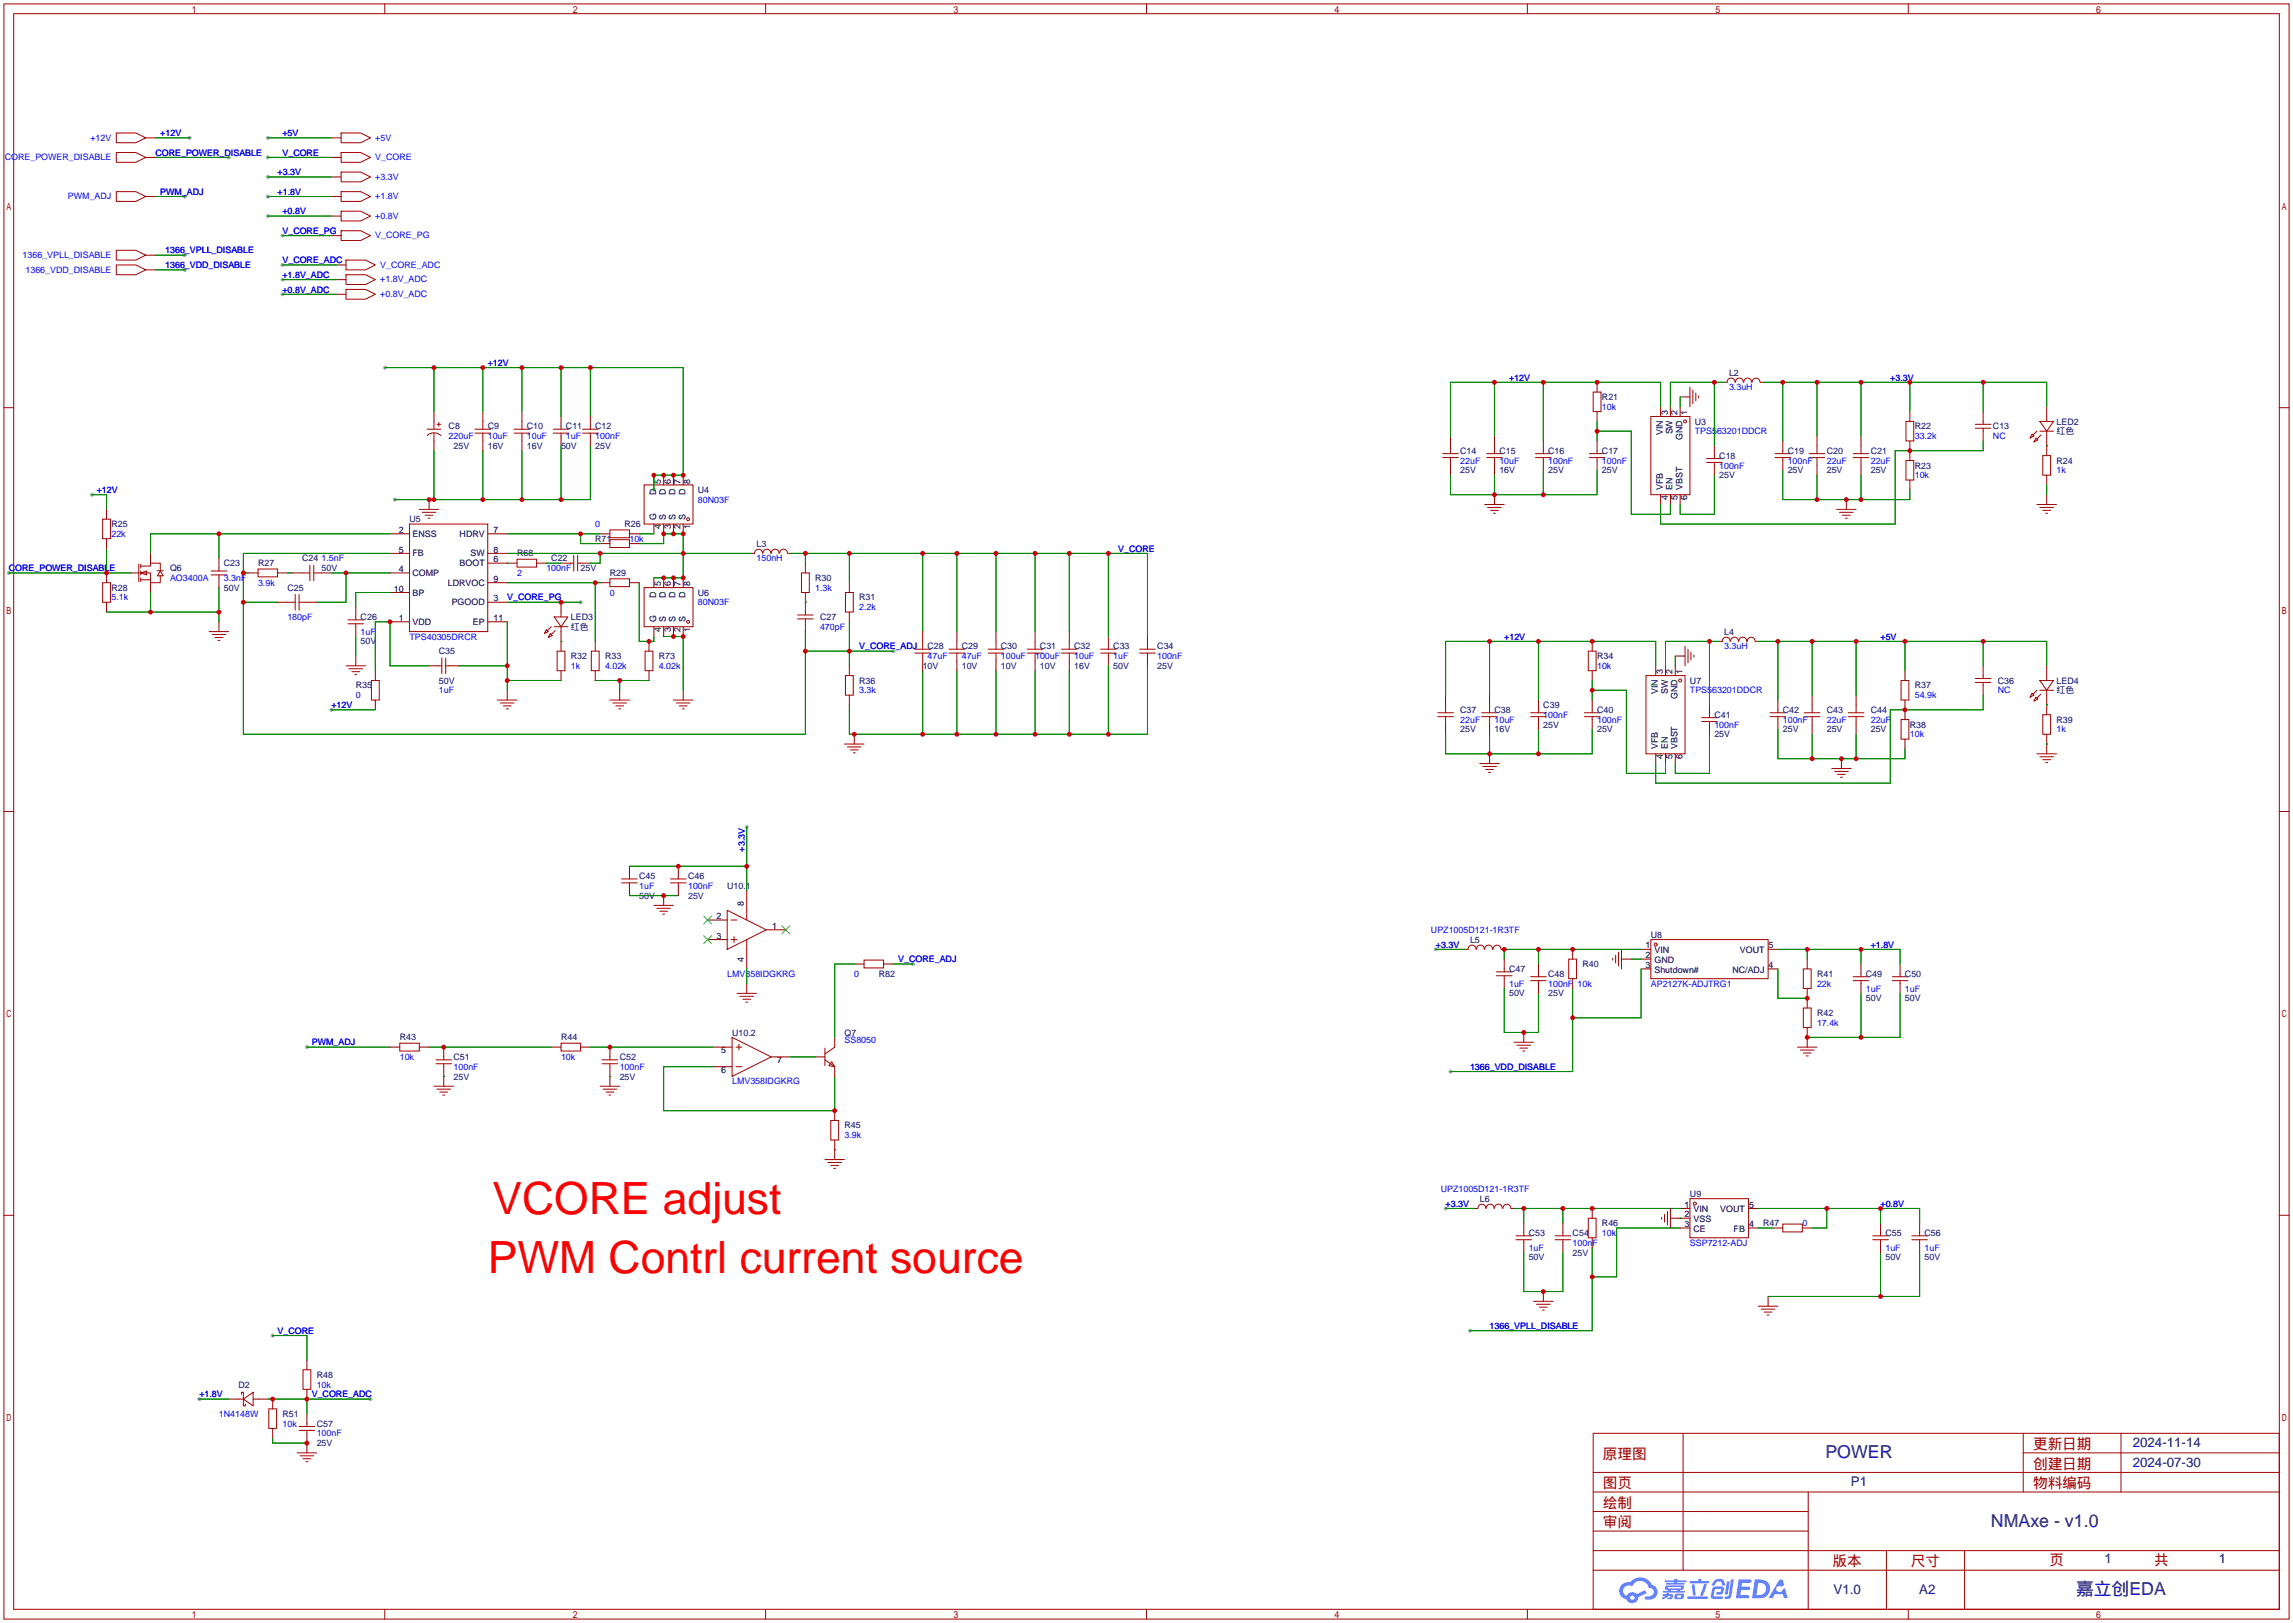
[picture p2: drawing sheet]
<svg xmlns="http://www.w3.org/2000/svg" width="596mm" height="422mm" viewBox="0 0 596 422" stroke-linecap="round" stroke-linejoin="round" font-family="sans-serif">
<defs><g id="words">
<g font-size="11.5" fill="#f00">
<text x="128" y="315.4">VCORE adjust</text>
<text x="126.7" y="330.7">PWM Contrl current source</text>
</g>
<g font-size="4.6" fill="#000080">
<text x="474.4" y="378.8">POWER</text>
<text x="517.4" y="396.6">NMAxe - v1.0</text>
<text x="539.5" y="414.4">嘉立创EDA</text>
</g>
<g font-size="3.8" fill="#a00000">
<text x="528.3" y="376.4">更新日期</text>
<text x="416.6" y="379">原理图</text>
<text x="528.3" y="381.5">创建日期</text>
<text x="416.6" y="386.6">图页</text>
<text x="528.3" y="386.6">物料编码</text>
<text x="416.6" y="391.7">绘制</text>
<text x="416.6" y="396.7">审阅</text>
<text x="476.2" y="406.9">版本</text>
<text x="496.6" y="406.9">尺寸</text>
<text x="532.6" y="406.7">页</text>
<text x="559.8" y="406.7">共</text>
</g>
<g font-size="3.5" fill="#000080">
<text x="554.2" y="375.9">2024-11-14</text>
<text x="554.2" y="381">2024-07-30</text>
<text x="481" y="386.1">P1</text>
<text x="546.9" y="406.2">1</text>
<text x="576.6" y="406.2">1</text>
<text x="476.5" y="414">V1.0</text>
<text x="498.8" y="414">A2</text>
</g>
<g font-size="2.3" fill="#00f">
<text x="41.7" y="35.4">+12V</text>
<text x="73.4" y="35.4">+5V</text>
<text x="1.2" y="41.6">CORE_POWER_DISABLE</text>
<text x="23.5" y="36.5">+12V</text>
<text x="40.4" y="40.4">CORE_POWER_DISABLE</text>
<text x="73.4" y="40.4">V_CORE</text>
<text x="97.5" y="36.5">+5V</text>
<text x="97.5" y="41.6">V_CORE</text>
<text x="72.1" y="45.5">+3.3V</text>
<text x="97.5" y="46.7">+3.3V</text>
<text x="17.7" y="51.7">PWM_ADJ</text>
<text x="41.7" y="50.6">PWM_ADJ</text>
<text x="72.1" y="50.6">+1.8V</text>
<text x="97.5" y="51.7">+1.8V</text>
<text x="73.4" y="55.7">+0.8V</text>
<text x="97.5" y="56.8">+0.8V</text>
<text x="42.9" y="65.8">1366_VPLL_DISABLE</text>
<text x="73.4" y="60.8">V_CORE_PG</text>
<text x="97.5" y="61.9">V_CORE_PG</text>
<text x="5.9" y="67">1366_VPLL_DISABLE</text>
<text x="6.6" y="70.8">1366_VDD_DISABLE</text>
<text x="42.9" y="69.6">1366_VDD_DISABLE</text>
<text x="73.4" y="68.4">V_CORE_ADC</text>
<text x="98.8" y="69.5">V_CORE_ADC</text>
<text x="73.4" y="72.2">+1.8V_ADC</text>
<text x="73.4" y="76">+0.8V_ADC</text>
<text x="98.8" y="73.3">+1.8V_ADC</text>
<text x="98.8" y="77.1">+0.8V_ADC</text>
<text x="126.7" y="95">+12V</text>
<text x="392.2" y="98.9">+12V</text>
<text x="449.3" y="101.4">3.3uH</text>
<text x="491.2" y="98.9">+3.3V</text>
<text x="416.3" y="106.5">10k</text>
<text x="440.4" y="112.8">TPS563201DDCR</text>
<text x="116.6" y="114.1">220uF</text>
<text x="126.7" y="114.1">10uF</text>
<text x="136.9" y="114.1">10uF</text>
<text x="147.1" y="114.1">1uF</text>
<text x="154.7" y="114.1">100nF</text>
<text x="497.6" y="114.1">33.2k</text>
<text x="517.9" y="114.1">NC</text>
<text x="379.5" y="120.4">22uF</text>
<text x="389.6" y="120.4">10uF</text>
<text x="402.3" y="120.4">100nF</text>
<text x="416.3" y="120.4">100nF</text>
<text x="446.8" y="121.7">100nF</text>
<text x="464.6" y="120.4">100nF</text>
<text x="474.7" y="120.4">22uF</text>
<text x="486.2" y="120.4">22uF</text>
<text x="497.6" y="124.3">10k</text>
<text x="534.4" y="123">1k</text>
<text x="25.1" y="128.1">+12V</text>
<text x="181.4" y="130.6">80N03F</text>
<text x="154.7" y="137">0</text>
<text x="29" y="139.5">22k</text>
<text x="163.6" y="140.8">10k</text>
<text x="290.6" y="143.3">V_CORE</text>
<text x="2.3" y="148.4">CORE_POWER_DISABLE</text>
<text x="83.6" y="145.8">1.5nF</text>
<text x="134.4" y="149.7">2</text>
<text x="142" y="148.4">100nF</text>
<text x="196.6" y="145.8">150nH</text>
<text x="44.2" y="150.9">AO3400A</text>
<text x="58.2" y="150.9">3.3nF</text>
<text x="67.1" y="152.2">3.9k</text>
<text x="158.5" y="154.7">0</text>
<text x="211.8" y="153.5">1.3k</text>
<text x="29" y="156">5.1k</text>
<text x="74.7" y="161.1">180pF</text>
<text x="131.8" y="156">V_CORE_PG</text>
<text x="181.4" y="157.3">80N03F</text>
<text x="223.3" y="158.5">2.2k</text>
<text x="93.7" y="164.9">1uF</text>
<text x="106.4" y="166.2">TPS40305DRCR</text>
<text x="213.1" y="163.6">470pF</text>
<text x="390.9" y="166.2">+12V</text>
<text x="488.7" y="166.2">+5V</text>
<text x="148.3" y="173.8">1k</text>
<text x="157.2" y="173.8">4.02k</text>
<text x="171.2" y="173.8">4.02k</text>
<text x="223.3" y="168.7">V_CORE_ADJ</text>
<text x="241" y="171.2">47uF</text>
<text x="249.9" y="171.2">47uF</text>
<text x="260.1" y="171.2">100uF</text>
<text x="269" y="171.2">100uF</text>
<text x="279.1" y="171.2">10uF</text>
<text x="289.3" y="171.2">1uF</text>
<text x="300.7" y="171.2">100nF</text>
<text x="415" y="173.8">10k</text>
<text x="448.1" y="168.7">3.3uH</text>
<text x="86.1" y="183.9">+12V</text>
<text x="92.5" y="181.4">0</text>
<text x="114" y="180.1">1uF</text>
<text x="223.3" y="180.1">3.3k</text>
<text x="439.2" y="180.1">TPS563201DDCR</text>
<text x="497.6" y="181.4">54.9k</text>
<text x="519.2" y="180.1">NC</text>
<text x="379.5" y="187.8">22uF</text>
<text x="388.4" y="187.8">10uF</text>
<text x="401.1" y="186.5">100nF</text>
<text x="415" y="187.8">100nF</text>
<text x="445.5" y="189">100nF</text>
<text x="463.3" y="187.8">100nF</text>
<text x="474.7" y="187.8">22uF</text>
<text x="486.2" y="187.8">22uF</text>
<text x="496.3" y="191.6">10k</text>
<text x="534.4" y="190.3">1k</text>
<text x="193.6" y="221.2" transform="rotate(-90 193.6 221.2)">+3.3V</text>
<text x="166.1" y="230.9">1uF</text>
<text x="178.8" y="230.9">100nF</text>
<text x="371.9" y="242.4">UPZ1005D121-1R3TF</text>
<text x="233.4" y="250">V_CORE_ADJ</text>
<text x="373.1" y="246.2">+3.3V</text>
<text x="486.2" y="246.2">+1.8V</text>
<text x="189" y="253.8">LMV358IDGKRG</text>
<text x="222" y="253.8">0</text>
<text x="392.2" y="256.3">1uF</text>
<text x="402.3" y="256.3">100nF</text>
<text x="410" y="256.3">10k</text>
<text x="429" y="256.3">AP2127K-ADJTRG1</text>
<text x="472.2" y="256.3">22k</text>
<text x="484.9" y="257.6">1uF</text>
<text x="495" y="257.6">1uF</text>
<text x="472.2" y="266.5">17.4k</text>
<text x="81" y="271.6">PWM_ADJ</text>
<text x="103.9" y="275.4">10k</text>
<text x="145.8" y="275.4">10k</text>
<text x="219.5" y="271.1">SS8050</text>
<text x="117.9" y="277.9">100nF</text>
<text x="161" y="277.9">100nF</text>
<text x="190.2" y="281.7">LMV358IDGKRG</text>
<text x="382" y="277.9">1366_VDD_DISABLE</text>
<text x="219.5" y="295.7">3.9k</text>
<text x="374.4" y="309.7">UPZ1005D121-1R3TF</text>
<text x="375.7" y="313.5">+3.3V</text>
<text x="488.7" y="313.5">+0.8V</text>
<text x="408.7" y="323.6">100nF</text>
<text x="416.3" y="321.1">10k</text>
<text x="439.2" y="323.6">SSP7212-ADJ</text>
<text x="468.4" y="318.6">0</text>
<text x="397.3" y="324.9">1uF</text>
<text x="490" y="324.9">1uF</text>
<text x="500.1" y="324.9">1uF</text>
<text x="72.1" y="346.5">V_CORE</text>
<text x="387.1" y="345.2">1366_VPLL_DISABLE</text>
<text x="51.8" y="363">+1.8V</text>
<text x="81" y="363">V_CORE_ADC</text>
<text x="82.3" y="360.5">10k</text>
<text x="56.9" y="368.1">1N4148W</text>
<text x="73.4" y="370.6">10k</text>
<text x="82.3" y="373.2">100nF</text>
</g>
<g font-size="2.3" fill="#000080">
<text x="449.3" y="97.6">L2</text>
<text x="416.3" y="103.9">R21</text>
<text x="116.6" y="111.6">C8</text>
<text x="126.7" y="111.6">C9</text>
<text x="136.9" y="111.6">C10</text>
<text x="147.1" y="111.6">C11</text>
<text x="154.7" y="111.6">C12</text>
<text x="440.4" y="110.3">U3</text>
<text x="497.6" y="111.6">R22</text>
<text x="517.9" y="111.6">C13</text>
<text x="534.4" y="110.3">LED2</text>
<text x="534.4" y="112.8">红色</text>
<text x="117.9" y="116.6">25V</text>
<text x="126.7" y="116.6">16V</text>
<text x="136.9" y="116.6">16V</text>
<text x="145.8" y="116.6">50V</text>
<text x="154.7" y="116.6">25V</text>
<text x="379.5" y="117.9">C14</text>
<text x="389.6" y="117.9">C15</text>
<text x="402.3" y="117.9">C16</text>
<text x="416.3" y="117.9">C17</text>
<text x="446.8" y="119.2">C18</text>
<text x="464.6" y="117.9">C19</text>
<text x="474.7" y="117.9">C20</text>
<text x="486.2" y="117.9">C21</text>
<text x="379.5" y="123">25V</text>
<text x="389.6" y="123">16V</text>
<text x="402.3" y="123">25V</text>
<text x="416.3" y="123">25V</text>
<text x="446.8" y="124.3">25V</text>
<text x="464.6" y="123">25V</text>
<text x="474.7" y="123">25V</text>
<text x="486.2" y="123">25V</text>
<text x="497.6" y="121.7">R23</text>
<text x="534.4" y="120.4">R24</text>
<text x="181.4" y="128.1">U4</text>
<text x="29" y="137">R25</text>
<text x="106.4" y="135.7">U5</text>
<text x="162.3" y="137">R26</text>
<text x="154.7" y="140.8">R71</text>
<text x="196.6" y="142">L3</text>
<text x="44.2" y="148.4">Q6</text>
<text x="58.2" y="147.1">C23</text>
<text x="67.1" y="147.1">R27</text>
<text x="78.5" y="145.8">C24</text>
<text x="83.6" y="148.4">50V</text>
<text x="134.4" y="144.6">R68</text>
<text x="143.3" y="145.8">C22</text>
<text x="150.9" y="148.4">25V</text>
<text x="158.5" y="149.7">R29</text>
<text x="29" y="153.5">R28</text>
<text x="58.2" y="153.5">50V</text>
<text x="74.7" y="153.5">C25</text>
<text x="181.4" y="154.7">U6</text>
<text x="211.8" y="150.9">R30</text>
<text x="93.7" y="161.1">C26</text>
<text x="148.3" y="161.1">LED3</text>
<text x="213.1" y="161.1">C27</text>
<text x="223.3" y="156">R31</text>
<text x="93.7" y="167.4">50V</text>
<text x="148.3" y="163.6">红色</text>
<text x="448.1" y="164.9">L4</text>
<text x="114" y="170">C35</text>
<text x="148.3" y="171.2">R32</text>
<text x="157.2" y="171.2">R33</text>
<text x="171.2" y="171.2">R73</text>
<text x="239.8" y="173.8">10V</text>
<text x="241" y="168.7">C28</text>
<text x="249.9" y="168.7">C29</text>
<text x="249.9" y="173.8">10V</text>
<text x="260.1" y="168.7">C30</text>
<text x="260.1" y="173.8">10V</text>
<text x="270.3" y="168.7">C31</text>
<text x="270.3" y="173.8">10V</text>
<text x="279.1" y="168.7">C32</text>
<text x="279.1" y="173.8">16V</text>
<text x="289.3" y="168.7">C33</text>
<text x="289.3" y="173.8">50V</text>
<text x="300.7" y="168.7">C34</text>
<text x="300.7" y="173.8">25V</text>
<text x="415" y="171.2">R34</text>
<text x="92.5" y="178.9">R35</text>
<text x="114" y="177.6">50V</text>
<text x="223.3" y="177.6">R36</text>
<text x="439.2" y="177.6">U7</text>
<text x="497.6" y="178.9">R37</text>
<text x="519.2" y="177.6">C36</text>
<text x="534.4" y="177.6">LED4</text>
<text x="379.5" y="185.2">C37</text>
<text x="388.4" y="185.2">C38</text>
<text x="401.1" y="183.9">C39</text>
<text x="415" y="185.2">C40</text>
<text x="463.3" y="185.2">C42</text>
<text x="474.7" y="185.2">C43</text>
<text x="486.2" y="185.2">C44</text>
<text x="534.4" y="180.1">红色</text>
<text x="379.5" y="190.3">25V</text>
<text x="388.4" y="190.3">16V</text>
<text x="401.1" y="189">25V</text>
<text x="415" y="190.3">25V</text>
<text x="445.5" y="186.5">C41</text>
<text x="445.5" y="191.6">25V</text>
<text x="463.3" y="190.3">25V</text>
<text x="474.7" y="190.3">25V</text>
<text x="486.2" y="190.3">25V</text>
<text x="496.3" y="189">R38</text>
<text x="534.4" y="187.8">R39</text>
<text x="166.1" y="228.4">C45</text>
<text x="166.1" y="233.5">50V</text>
<text x="178.8" y="228.4">C46</text>
<text x="178.8" y="233.5">25V</text>
<text x="189" y="230.9">U10.1</text>
<text x="382" y="244.9">L5</text>
<text x="429" y="243.6">U8</text>
<text x="411.2" y="251.3">R40</text>
<text x="228.3" y="253.8">R82</text>
<text x="392.2" y="252.5">C47</text>
<text x="402.3" y="253.8">C48</text>
<text x="472.2" y="253.8">R41</text>
<text x="484.9" y="253.8">C49</text>
<text x="495" y="253.8">C50</text>
<text x="392.2" y="258.9">50V</text>
<text x="402.3" y="258.9">25V</text>
<text x="472.2" y="264">R42</text>
<text x="484.9" y="260.1">50V</text>
<text x="495" y="260.1">50V</text>
<text x="190.2" y="269">U10.2</text>
<text x="219.5" y="269">Q7</text>
<text x="103.9" y="270.3">R43</text>
<text x="117.9" y="275.4">C51</text>
<text x="145.8" y="270.3">R44</text>
<text x="161" y="275.4">C52</text>
<text x="117.9" y="280.5">25V</text>
<text x="161" y="280.5">25V</text>
<text x="219.5" y="293.2">R45</text>
<text x="439.2" y="310.9">U9</text>
<text x="384.6" y="312.2">L6</text>
<text x="397.3" y="321.1">C53</text>
<text x="408.7" y="321.1">C54</text>
<text x="416.3" y="318.6">R46</text>
<text x="458.2" y="318.6">R47</text>
<text x="490" y="321.1">C55</text>
<text x="500.1" y="321.1">C56</text>
<text x="397.3" y="327.5">50V</text>
<text x="408.7" y="326.2">25V</text>
<text x="490" y="327.5">50V</text>
<text x="500.1" y="327.5">50V</text>
<text x="82.3" y="357.9">R48</text>
<text x="62" y="360.5">D2</text>
<text x="73.4" y="368.1">R51</text>
<text x="82.3" y="370.6">C57</text>
<text x="82.3" y="375.7">25V</text>
</g>
<g font-size="2.3">
<text x="433.4" y="107.8" transform="rotate(-90 433.4 107.8)">3</text>
<text x="435.9" y="107.8" transform="rotate(-90 435.9 107.8)">2</text>
<text x="438.5" y="107.8" transform="rotate(-90 438.5 107.8)">1</text>
<text x="432.1" y="113" transform="rotate(-90 432.1 113)">VIN</text>
<text x="434.7" y="112.9" transform="rotate(-90 434.7 112.9)">SW</text>
<text x="437.2" y="114.3" transform="rotate(-90 437.2 114.3)">GND</text>
<text x="171.8" y="125.6" transform="rotate(-90 171.8 125.6)">5</text>
<text x="174.3" y="125.6" transform="rotate(-90 174.3 125.6)">6</text>
<text x="176.9" y="125.6" transform="rotate(-90 176.9 125.6)">7</text>
<text x="179.4" y="125.6" transform="rotate(-90 179.4 125.6)">8</text>
<text x="170.5" y="128.6" transform="rotate(-90 170.5 128.6)">D</text>
<text x="173" y="128.6" transform="rotate(-90 173 128.6)">D</text>
<text x="175.6" y="128.6" transform="rotate(-90 175.6 128.6)">D</text>
<text x="178.1" y="128.6" transform="rotate(-90 178.1 128.6)">D</text>
<text x="432.1" y="127.4" transform="rotate(-90 432.1 127.4)">VFB</text>
<text x="433.4" y="129.9" transform="rotate(-90 433.4 129.9)">4</text>
<text x="434.7" y="127.4" transform="rotate(-90 434.7 127.4)">EN</text>
<text x="435.9" y="129.9" transform="rotate(-90 435.9 129.9)">5</text>
<text x="437.2" y="127.4" transform="rotate(-90 437.2 127.4)">VBST</text>
<text x="438.5" y="129.9" transform="rotate(-90 438.5 129.9)">6</text>
<text x="170.5" y="135" transform="rotate(-90 170.5 135)">G</text>
<text x="171.8" y="137.6" transform="rotate(-90 171.8 137.6)">4</text>
<text x="173" y="135" transform="rotate(-90 173 135)">S</text>
<text x="174.3" y="137.6" transform="rotate(-90 174.3 137.6)">3</text>
<text x="175.6" y="135" transform="rotate(-90 175.6 135)">S</text>
<text x="176.9" y="137.6" transform="rotate(-90 176.9 137.6)">2</text>
<text x="178.1" y="135" transform="rotate(-90 178.1 135)">S</text>
<text x="179.4" y="137.6" transform="rotate(-90 179.4 137.6)">1</text>
<text x="103.6" y="138.5">2</text>
<text x="103.6" y="143.5">5</text>
<text x="107.2" y="139.5">ENSS</text>
<text x="119.4" y="139.5">HDRV</text>
<text x="128.3" y="138.5">7</text>
<text x="128.3" y="143.5">8</text>
<text x="103.6" y="148.6">4</text>
<text x="107.2" y="149.6">COMP</text>
<text x="107.2" y="144.6">FB</text>
<text x="119.4" y="147.1">BOOT</text>
<text x="122.3" y="144.6">SW</text>
<text x="128.3" y="146.1">6</text>
<text x="102.3" y="153.7">10</text>
<text x="107.2" y="154.7">BP</text>
<text x="116.4" y="152.2">LDRVOC</text>
<text x="128.3" y="151.2">9</text>
<text x="170.5" y="155.3" transform="rotate(-90 170.5 155.3)">D</text>
<text x="171.8" y="152.3" transform="rotate(-90 171.8 152.3)">5</text>
<text x="173" y="155.3" transform="rotate(-90 173 155.3)">D</text>
<text x="174.3" y="152.3" transform="rotate(-90 174.3 152.3)">6</text>
<text x="175.6" y="155.3" transform="rotate(-90 175.6 155.3)">D</text>
<text x="176.9" y="152.3" transform="rotate(-90 176.9 152.3)">7</text>
<text x="178.1" y="155.3" transform="rotate(-90 178.1 155.3)">D</text>
<text x="179.4" y="152.3" transform="rotate(-90 179.4 152.3)">8</text>
<text x="103.6" y="161.3">1</text>
<text x="117.4" y="157.3">PGOOD</text>
<text x="128.3" y="156.2">3</text>
<text x="128.3" y="161.3">11</text>
<text x="170.5" y="161.6" transform="rotate(-90 170.5 161.6)">G</text>
<text x="173" y="161.6" transform="rotate(-90 173 161.6)">S</text>
<text x="175.6" y="161.6" transform="rotate(-90 175.6 161.6)">S</text>
<text x="178.1" y="161.6" transform="rotate(-90 178.1 161.6)">S</text>
<text x="107.2" y="162.3">VDD</text>
<text x="122.9" y="162.3">EP</text>
<text x="171.8" y="164.2" transform="rotate(-90 171.8 164.2)">4</text>
<text x="174.3" y="164.2" transform="rotate(-90 174.3 164.2)">3</text>
<text x="176.9" y="164.2" transform="rotate(-90 176.9 164.2)">2</text>
<text x="179.4" y="164.2" transform="rotate(-90 179.4 164.2)">1</text>
<text x="432.1" y="175.2" transform="rotate(-90 432.1 175.2)">3</text>
<text x="434.7" y="175.2" transform="rotate(-90 434.7 175.2)">2</text>
<text x="437.2" y="175.2" transform="rotate(-90 437.2 175.2)">1</text>
<text x="430.9" y="180.3" transform="rotate(-90 430.9 180.3)">VIN</text>
<text x="433.4" y="180.2" transform="rotate(-90 433.4 180.2)">SW</text>
<text x="435.9" y="181.6" transform="rotate(-90 435.9 181.6)">GND</text>
<text x="430.9" y="194.7" transform="rotate(-90 430.9 194.7)">VFB</text>
<text x="432.1" y="197.2" transform="rotate(-90 432.1 197.2)">4</text>
<text x="433.4" y="194.7" transform="rotate(-90 433.4 194.7)">EN</text>
<text x="434.7" y="197.2" transform="rotate(-90 434.7 197.2)">5</text>
<text x="435.9" y="194.7" transform="rotate(-90 435.9 194.7)">VBST</text>
<text x="437.2" y="197.2" transform="rotate(-90 437.2 197.2)">6</text>
<text x="186.2" y="238.8">2</text>
<text x="193.3" y="235.4" transform="rotate(-90 193.3 235.4)">8</text>
<text x="186.2" y="243.9">3</text>
<text x="200.7" y="241.3">1</text>
<text x="193.3" y="249.9" transform="rotate(-90 193.3 249.9)">4</text>
<text x="427.6" y="246.4">1</text>
<text x="427.6" y="248.9">2</text>
<text x="427.6" y="251.5">3</text>
<text x="429.9" y="247.7">VIN</text>
<text x="429.9" y="250.2">GND</text>
<text x="452.1" y="247.7">VOUT</text>
<text x="459.6" y="251.5">4</text>
<text x="459.6" y="246.4">5</text>
<text x="429.9" y="252.8">Shutdown#</text>
<text x="450.2" y="252.8">NC/ADJ</text>
<text x="187.4" y="273.6">5</text>
<text x="187.4" y="278.7">6</text>
<text x="201.9" y="276.2">7</text>
<text x="437.8" y="313.7">1</text>
<text x="437.8" y="316.3">2</text>
<text x="440.1" y="315">VIN</text>
<text x="440.1" y="317.5">VSS</text>
<text x="447.1" y="315">VOUT</text>
<text x="454.5" y="313.7">5</text>
<text x="437.8" y="318.8">3</text>
<text x="440.1" y="320.1">CE</text>
<text x="450.5" y="320.1">FB</text>
<text x="454.5" y="318.8">4</text>
</g>
</g></defs>
<g fill="#999">
<circle cx="2.3" cy="148.8" r=".51"/>
<circle cx="59.4" cy="40.9" r=".51"/>
<circle cx="86.1" cy="184.4" r=".51"/>
<circle cx="232.2" cy="169.2" r=".51"/>
<circle cx="73.4" cy="61.2" r=".51"/>
<circle cx="150.9" cy="156.5" r=".51"/>
<circle cx="69.6" cy="40.9" r=".51"/>
<circle cx="69.6" cy="46" r=".51"/>
<circle cx="48" cy="51.1" r=".51"/>
<circle cx="376.9" cy="278.4" r=".51"/>
<circle cx="69.6" cy="51.1" r=".51"/>
<circle cx="69.6" cy="56.1" r=".51"/>
<circle cx="382" cy="345.7" r=".51"/>
<circle cx="49.3" cy="35.8" r=".51"/>
<circle cx="69.6" cy="35.8" r=".51"/>
<circle cx="48" cy="66.3" r=".51"/>
<circle cx="48" cy="70.1" r=".51"/>
<circle cx="373.1" cy="246.6" r=".51"/>
<circle cx="375.7" cy="313.9" r=".51"/>
<circle cx="194.1" cy="214.9" r=".51"/>
<circle cx="79.8" cy="272" r=".51"/>
<circle cx="51.8" cy="363.5" r=".51"/>
<circle cx="96.3" cy="363.5" r=".51"/>
<circle cx="70.9" cy="347" r=".51"/>
<circle cx="23.9" cy="128.5" r=".51"/>
<circle cx="73.4" cy="68.8" r=".51"/>
<circle cx="73.4" cy="72.6" r=".51"/>
<circle cx="73.4" cy="76.5" r=".51"/>
<circle cx="169.9" cy="127.3" r=".51"/>
<circle cx="100.1" cy="95.5" r=".51"/>
<circle cx="102.6" cy="129.8" r=".51"/>
<circle cx="237.2" cy="250.4" r=".51"/>
</g>
<g fill="none" stroke="#a10000" stroke-width=".26">
<path d="M1 1h593.9v419.6h-593.9zM3.6 3.6h588.7v414.5h-588.7zM100 1v2.6M199 1v2.6M297.9 1v2.6M396.9 1v2.6M495.9 1v2.6M1 105.9h2.6M592.3 105.9h2.6M1 210.8h2.6M592.3 210.8h2.6M1 315.7h2.6"/>
<path d="M592.3 315.7h2.6M414 372.4h178.3v45.7h-178.3zM437.4 372.4v35.5M525.8 372.4v15.2M525.8 377.4h66.5M551.2 372.4v15.2M414 392.7h55.9M414 387.6h178.3M414 397.8h55.9M414 382.5h178.3M469.9 387.6v30.5M100 418.1v2.5"/>
<path d="M199 418.1v2.5M297.9 418.1v2.5M396.9 418.1v2.5M414 407.9h178.3M414 402.8h178.3M490.2 402.8v15.3M495.9 418.1v2.5M510.5 402.8v15.3"/>
</g>
<g fill="#5487ff">
<path d="M451.8 410.3h2.7a.48 .48 0 0 1 .7 .5 .48 .48 0 0 1-.7 .4h-1.8l-.1 1h1.9a.43 .43 0 0 1 .4 .5 .43 .43 0 0 1-.5 .4h-2l-.2 1.3h1.9a.43 .43 0 0 1 .5 .4 .43 .43 0 0 1-.5 .4h-3z"/>
<path d="M462.4 410.4h.8l.4 1.4-.7 .4a.84 .84 0 0 0-1.2 .2 .84 .84 0 0 0 .3 1.2 .84 .84 0 0 0 1.2-.4l.1-.3 .6-.3 .7 2.6h-1l-.3-1.1h-2.1l-.6 1.1h-1z"/>
<path d="M448.8 410.8h.7l-.5 3.2a.36 .36 0 0 1-.4 .3 .36 .36 0 0 1-.3-.3z"/>
<path d="M449.8 410.3h.8l-.7 4.3a1.04 1.04 0 0 1-1.8 .5l.2-.3 .8-.1 .1-.1z"/>
<path d="M445.5 410.6l.7-.3h1.4l.3 .3 .4 1.2-.7 .1-.3-1h-1l-.2 .1-.6 .9h-.7z"/>
<path d="M445.1 412.5l.5-.4h1.7a.95 .95 0 0 1 .5 1.6l-.5 .5-1 .1a.32 .32 0 0 1-.3-.4 .32 .32 0 0 1 .3-.3h.8l.2-.8h-1.6l-.4 1.9 2.2 .1a.32 .32 0 0 1 .3 .3 .32 .32 0 0 1-.4 .3h-2.2l-.5-.3-.1-.5z"/>
<path d="M438.5 414.7h5.1a.33 .33 0 0 1 .3 .4 .33 .33 0 0 1-.4 .3h-4.8l-.2-.2z"/>
<path d="M442.8 411.6h.7l-.6 2a.98 .98 0 0 1-.7 1l-.3-.3z"/>
<path d="M439.6 411.6h.7l.3 2.6a.34 .34 0 0 1-.3 .4 .34 .34 0 0 1-.3-.3z"/>
<path d="M439.1 410.7h2.2l.3-.5h.5l-.1 .5h1.8a.32 .32 0 0 1 .3 .4 .32 .32 0 0 1-.3 .2h-4.5l-.2-.1z"/>
<path d="M432.1 414.1h1l.1-.2h.6l-.1 .2 1.1 .2-.2 1-1.3 .2v-.5h.7l.1-.4a.68 .68 0 0 0-1 .4l-1.1 .5-.2-.5 1-.4h-.7z"/>
<path d="M432.7 410.6h2.4l.1-.4h.7v.4h2.1l.3 .2-.3 .2h-2.2l-.1 .3h1.9l.2 .2-.2 .2h-4.6l-.1-.4h2.1v-.3h-2.2z"/>
<path d="M456 410.3l-.7 4.9h1.7a2.5 2.5 0 0 0 3-2.5 2.5 2.5 0 0 0-3.1-2.4zM456.9 411.2a1.65 1.65 0 0 1 2.1 1.7 1.65 1.65 0 0 1-2.2 1.5h-.4z"/>
<path d="M432.8 412.1l-.1 .8 .7 .1 .1 .3h-1.4l.1 .4h5.4l.3-.1-.3-.3h-1.1l.1-.2a.77 .77 0 0 0 .9-.3 .77 .77 0 0 0 0-.9h-4.2zM433.4 412.3l3.5 .1-.2 .3h-3.2zM434.2 413h1.7l-.2 .3h-1.4z"/>
<path d="M435.3 414.2l-.2 1.1a2.66 2.66 0 0 0 2.1 .1l.2-.1a.98 .98 0 0 0 .1-1.2l-1.7-.1zM435.9 414.5h.8l.1 .3-.2 .2h-.8z"/>
<path d="M421.5 411.7a2.23 2.23 0 0 0-.6 2.3 2.23 2.23 0 0 0 1.8 1.5 1.58 1.58 0 0 0 1.8 1 1.58 1.58 0 0 0 1.2-1.6l2.2-1-.4-.8-2.1 1a1.65 1.65 0 0 0-2.7 .5 1.47 1.47 0 0 1-.7-2.1 1.47 1.47 0 0 1 2.2-.4 2.35 2.35 0 0 1 2.3-1.4 2.35 2.35 0 0 1 2.1 1.8 1.12 1.12 0 0 1 1.2 1 1.12 1.12 0 0 1-1.1 1.2h-.7a.45 .45 0 0 0-.6 .4 .45 .45 0 0 0 .4 .5 2.12 2.12 0 0 0 2.5-.9 2.12 2.12 0 0 0-.3-2.6 1.92 1.92 0 0 1-1.3-1.3 3.4 3.4 0 0 0-5 .2l-1.2 .1zM423.6 415.1a.6 .6 0 0 1 1.2 0 .6 .6 0 0 1-1.2 0z"/>
</g>
<g fill="none" stroke="#a10000" stroke-width=".26">
<path d="M30.2 34.5h5.1l2.5 1.3-2.5 1.3h-5.1zM30.2 39.6h5.1l2.5 1.3-2.5 1.3h-5.1zM88.6 34.5h5.1l2.6 1.3-2.6 1.3h-5.1zM88.6 39.6h5.1l2.6 1.3-2.6 1.3h-5.1zM30.2 49.8h5.1l2.5 1.3-2.5 1.2h-5.1zM88.6 59.9h5.1l2.6 1.3-2.6 1.3h-5.1zM88.6 44.7h5.1l2.6 1.3-2.6 1.2h-5.1zM88.6 49.8h5.1l2.6 1.3-2.6 1.2h-5.1zM88.6 54.9h5.1l2.6 1.2-2.6 1.3h-5.1zM30.2 65h5.1l2.5 1.3-2.5 1.3h-5.1zM30.2 68.8h5.1l2.5 1.3-2.5 1.3h-5.1zM89.9 67.6h5.1l2.5 1.2-2.5 1.3h-5.1z"/>
<path d="M89.9 71.4h5.1l2.5 1.2-2.5 1.3h-5.1zM89.9 75.2h5.1l2.5 1.3-2.5 1.2h-5.1zM448.8 99.3a1.01 1.01 0 0 1 1.1-1.1 1.01 1.01 0 0 1 1 1.1M451 99.3a1.01 1.01 0 0 1 1-1.1 1.01 1.01 0 0 1 1 1.1M453.2 99.3a1.01 1.01 0 0 1 1-1.1 1.01 1.01 0 0 1 1 1.1M455.3 99.3a1.01 1.01 0 0 1 1.1-1.1 1.01 1.01 0 0 1 1 1.1M111 111.5h3.6M111 113.1a2.54 2.54 0 0 1 3.6 .1M112.8 109.5v2M112.8 112.5v2.1M113.5 110.2h1.1M114 109.7v1"/>
<path d="M123.4 112.5h4.1M123.4 111.5h4.1M125.5 109.5v2M125.5 112.5v2.1M133.6 112.5h4.1M133.6 111.5h4.1M135.6 109.5v2M135.6 112.5v2.1M143.8 112.5h4M143.8 111.5h4M145.8 110.7v.8M145.8 112.5v.8"/>
<path d="M151.4 112.5h4M151.4 111.5h4M153.4 110.7v.8M153.4 112.5v.8M374.9 118.9h4.1M374.9 117.9h4.1M376.9 115.8v2.1M376.9 118.9v2M386.3 118.9h4.1M386.3 117.9h4.1M388.4 115.8v2.1M388.4 118.9v2"/>
<path d="M399 118.9h4.1M399 117.9h4.1M401.1 117.1v.8M401.1 118.9v.7M413 118.9h4.1M413 117.9h4.1M414 101.9h2.1v5h-2.1zM415 117.1v.8M415 118.9v.7M429 108.2h10.2v20.3h-10.2zM439.2 100.6v5.1M439.9 101.3v3.6"/>
<path d="M440.7 102.1v2M441.5 102.9v.5M443.5 119.1h4M445.5 118.4v.7M461.3 118.9h4M461.3 117.9h4M463.3 117.1v.8M463.3 118.9v.7M470.2 118.9h4M470.2 117.9h4M472.2 115.8v2.1M472.2 118.9v2"/>
<path d="M481.6 118.9h4M481.6 117.9h4M483.6 115.8v2.1M483.6 118.9v2M495.3 109.5h2v5.1h-2zM495.3 119.6h2v5.1h-2zM513.3 111.3h4.1M513.3 110.2h4.1M515.4 109.5v.7M515.4 111.3v.7M528.1 112.8l.5 .5-1 .5zM529.1 113.8l.5 .5-1 .5z"/>
<path d="M529.3 112l-1 1M530.1 109.5h3.6l-1.8 2.5zM530.1 112h3.6M530.4 113l-1.1 1M530.9 118.4h2v5h-2zM531.9 108.2v1.3M531.9 112v1.3M26.7 134.9h2v5.1h-2zM106.4 136.1h20.3v28h-20.3zM109 132.3h5M109.7 133.1h3.6M110.5 133.9h2"/>
<path d="M111.3 134.6h.5M158.5 137.7h5.1v2h-5.1zM167.4 126h12.7v10.1h-12.7zM385.8 131.1h5.1M386.6 131.8h3.5M387.3 132.6h2.1M388.1 133.3h.5M443.5 120.1h4M445.5 120.1v.8M477.3 132.3h5M478 133.1h3.6M478.8 133.9h2"/>
<path d="M479.6 134.6h.5M529.3 131.1h5.1M530.1 131.8h3.6M530.9 132.6h2M531.6 133.3h.5M26.7 151.4h2v5.1h-2zM36.1 146.6v4.5M36.6 148.8h2.5v2.6h2.6v-1.8M36.6 147.1h2.5v-.8h2.6v2M36.6 148.8l1.5-.5v1.1zM36.6 146.6v1M36.6 148.3v1.1"/>
<path d="M36.6 150.1v1M36.6 150.6h2.5M40.8 148.3h1.6M41.7 148.3l.7 1.3h-1.5zM54.9 148.3h4M54.9 149.4h4M56.9 147.6v.7M56.9 149.4v.7M67.1 147.8h5v2.1h-5zM74.7 156.5h2M76.7 154.4v4.1M77.7 154.4v4.1"/>
<path d="M77.7 156.5h2.1M78.5 148.8h2M80.5 146.8v4.1M81.5 146.8v4.1M81.5 148.8h2.1M134.4 145.3h5v2h-5zM145.8 159v1.3M148.3 146.3h.8M149.1 144.3v4M150.1 144.3v4M150.1 146.3h.8M158.5 150.4h5.1v2h-5.1z"/>
<path d="M158.5 140.2h5.1v2h-5.1zM167.4 152.7h12.7v10.1h-12.7zM196.1 143.7a1.01 1.01 0 0 1 1-1 1.01 1.01 0 0 1 1 1.1M198.3 143.7a1.01 1.01 0 0 1 1-1 1.01 1.01 0 0 1 1 1M200.4 143.7a1.01 1.01 0 0 1 1-1 1.01 1.01 0 0 1 1 1M202.6 143.7a1.01 1.01 0 0 1 1-1 1.01 1.01 0 0 1 1 1.1M207.3 159.8h4M208.3 148.8h2v5.1h-2zM209.3 159v.8M219.7 153.9h2v5.1h-2zM54.4 164.1h5M55.1 164.8h3.6"/>
<path d="M55.9 165.6h2M56.6 166.4h.5M89.9 173h5.1M90.4 162.1h4.1M90.4 161h4.1M90.7 173.7h3.5M91.4 174.5h2.1M92.2 175.3h.5M92.5 160.3v.7M92.5 162.1v.7M96.5 176.8h2.1v5.1h-2.1zM114 173h.8"/>
<path d="M114.8 170.9v4.1M115.8 173h.8M115.8 170.9v4.1M142 163.6l.5 .5-1 .5zM143 164.6l.5 .5-1 .5zM143.3 162.8l-1.1 1M144 160.3h3.6l-1.8 2.5zM144 162.8h3.6M144.3 163.8l-1 1M144.8 169.2h2v5h-2zM145.8 162.8v1.3M153.7 169.2h2v5h-2z"/>
<path d="M167.6 169.2h2.1v5h-2.1zM207.3 160.8h4M209.3 160.8v.7M219.7 175.5h2v5.1h-2zM237.7 169.7h4.1M237.7 168.7h4.1M239.8 166.6v2.1M239.8 169.7v2M246.6 169.7h4.1M246.6 168.7h4.1M248.7 166.6v2.1M248.7 169.7v2"/>
<path d="M256.8 169.7h4.1M256.8 168.7h4.1M258.8 166.6v2.1M258.8 169.7v2M267 169.7h4M267 168.7h4M269 166.6v2.1M269 169.7v2M275.8 169.7h4.1M275.8 168.7h4.1M277.9 166.6v2.1M277.9 169.7v2"/>
<path d="M286 169.7h4.1M286 168.7h4.1M288 167.9v.8M288 169.7v.7M296.2 169.7h4M296.2 168.7h4M298.2 167.9v.8M298.2 169.7v.7M412.7 169.2h2.1v5h-2.1zM427.7 175.5h10.2v20.3h-10.2zM437.9 167.9v5.1M438.7 168.7v3.5"/>
<path d="M439.4 169.4v2M440.2 170.2v.5M447.6 166.6a1.01 1.01 0 0 1 1-1.1 1.01 1.01 0 0 1 1 1.1M449.7 166.6a1.01 1.01 0 0 1 1-1.1 1.01 1.01 0 0 1 1.1 1.1M451.9 166.6a1.01 1.01 0 0 1 1-1.1 1.01 1.01 0 0 1 1 1.1M454.1 166.6a1.01 1.01 0 0 1 1-1.1 1.01 1.01 0 0 1 1 1.1M494 176.8h2.1v5.1h-2.1zM513.3 177.3h4.1M513.3 176.3h4.1M515.4 175.5v.8M515.4 177.3v.8M529.3 179.3l-1 1"/>
<path d="M530.1 176.8h3.6l-1.8 2.5zM530.1 179.3h3.6M531.9 175.5v1.3M531.9 179.3v1.3M129.3 181.9h5.1M130 182.6h3.6M130.8 183.4h2M131.6 184.1h.5M158.5 181.9h5.1M159.3 182.6h3.5M160 183.4h2.1M160.8 184.1h.5"/>
<path d="M175 181.9h5.1M175.8 182.6h3.5M176.5 183.4h2.1M177.3 184.1h.5M219.5 193.3h5M220.2 194.1h3.6M221 194.8h2M221.7 195.6h.5M373.6 186.2h4.1M373.6 185.2h4.1M375.7 183.1v2.1M375.7 186.2v2"/>
<path d="M384.6 198.4h5M385.1 186.2h4M385.1 185.2h4M385.3 199.1h3.6M386.1 199.9h2M387.1 183.1v2.1M387.1 186.2v2M397.8 186.2h4M397.8 185.2h4M399.8 184.4v.8M399.8 186.2v.7M411.7 186.2h4.1"/>
<path d="M411.7 185.2h4.1M413.8 184.4v.8M413.8 186.2v.7M442.2 187.5h4.1M442.2 186.4h4.1M444.2 185.7v.7M444.2 187.5v.7M460 186.2h4.1M460 185.2h4.1M462 184.4v.8M462 186.2v.7M468.9 186.2h4"/>
<path d="M468.9 185.2h4M470.9 183.1v2.1M470.9 186.2v2M476 199.6h5.1M480.3 186.2h4.1M480.3 185.2h4.1M482.3 183.1v2.1M482.3 186.2v2M494 186.9h2.1v5.1h-2.1zM528.1 180.1l.5 .5-1 .5zM529.1 181.1l.5 .5-1 .5zM529.3 195.8h5.1"/>
<path d="M530.1 196.6h3.6M530.4 180.3l-1.1 1.1M530.9 185.7h2v5.1h-2zM530.9 197.4h2M531.6 198.1h.5M386.8 200.7h.5M476.8 200.4h3.5M477.5 201.2h2.1M478.3 201.9h.5M161.5 228.3h4.1M161.5 229.4h4.1M163.6 227.6v.7"/>
<path d="M163.6 229.4v.7M169.9 235.2h5.1M170.7 236h3.5M171.4 236.7h2.1M172.2 237.5h.5M174.2 228.3h4.1M174.2 229.4h4.1M176.3 227.6v.7M176.3 229.4v.7M189 236.5l10.1 5.1-10.1 5zM190 239h1.5M194.1 236.5v2.5"/>
<path d="M190 244.1h1.5M190.8 243.3v1.6M191.5 258.1h5.1M192.3 258.8h3.5M193 259.6h2.1M194.1 244.1v2.5M224.5 249.4h5.1v2.1h-5.1zM381.5 246.6a1.01 1.01 0 0 1 1.1-1.1 1.01 1.01 0 0 1 1 1.1M383.7 246.6a1.01 1.01 0 0 1 1-1.1 1.01 1.01 0 0 1 1 1.1M385.8 246.6a1.01 1.01 0 0 1 1.1-1.1 1.01 1.01 0 0 1 1 1.1M388 246.6a1.01 1.01 0 0 1 1-1.1 1.01 1.01 0 0 1 1.1 1.1M388.9 253.5h4"/>
<path d="M388.9 252.5h4M390.9 251.7v.8M390.9 253.5v.8M397.8 254.8h4M397.8 253.7h4M399.8 253v.7M399.8 254.8v.7M407.7 249.2h2v5.1h-2zM419.1 248.9v.5M419.9 248.2v2M420.6 247.4v3.6M421.4 246.6v5.1"/>
<path d="M429 244.1h30.5v10.2h-30.5zM468.6 251.7h2.1v5.1h-2.1zM481.6 254.8h4M481.6 253.7h4M483.6 253v.7M483.6 254.8v.7M491.7 254.8h4.1M491.7 253.7h4.1M493.8 253v.7M493.8 254.8v.7M103.9 271h5.1v2h-5.1zM113.3 276.4h4"/>
<path d="M113.3 275.3h4M115.3 274.6v.7M115.3 276.4v.7M145.8 271h5.1v2h-5.1zM156.5 276.4h4M156.5 275.3h4M158.5 274.6v.7M158.5 276.4v.7M190.2 269.5l10.2 5.1-10.2 5.1zM191.3 272h1.5M191.3 277.1h1.5M192 271.3v1.5"/>
<path d="M193.8 260.3h.5M214.4 272.3v4.6M214.4 275.3l2.5 1.8M216.2 275.8l.7 1.3-1.5-.2zM216.9 272l-2.5 1.8M393.4 270.8h5.1M394.2 271.5h3.6M395 272.3h2M395.7 273h.5M467.1 272h5.1M467.9 272.8h3.5M468.6 261.9h2.1v5.1h-2.1z"/>
<path d="M468.6 273.6h2.1M469.4 274.3h.5M112.8 282.2h5.1M113.5 283h3.6M114.3 283.7h2M115.1 284.5h.5M156 282.2h5M156.7 283h3.6M157.5 283.7h2M158.2 284.5h.5M215.9 291.1h2v5.1h-2zM214.4 301.2h5.1"/>
<path d="M215.1 302h3.6M215.9 302.8h2M216.7 303.5h.5M384.1 313.9a1.01 1.01 0 0 1 1-1.1 1.01 1.01 0 0 1 1 1.1M386.2 313.9a1.01 1.01 0 0 1 1-1.1 1.01 1.01 0 0 1 1.1 1.1M388.4 313.9a1.01 1.01 0 0 1 1-1.1 1.01 1.01 0 0 1 1 1.1M390.6 313.9a1.01 1.01 0 0 1 1-1 1.01 1.01 0 0 1 1 1M412.7 316.5h2.1v5.1h-2.1zM431.8 316.2v.5M432.6 315.5v2M433.3 314.7v3.6M434.1 313.9v5.1"/>
<path d="M439.2 311.4h15.2v10.2h-15.2zM463.3 318h5.1v2h-5.1zM394 322.1h4M394 321.1h4M396 320.3v.8M396 322.1v.7M398.5 338.1h5.1M399.3 338.8h3.5M400 339.6h2.1M404.1 322.1h4.1M404.1 321.1h4.1M406.1 320.3v.8"/>
<path d="M406.1 322.1v.7M456.9 339.3h5.1M486.7 322.1h4M486.7 321.1h4M488.7 320.3v.8M488.7 322.1v.7M496.8 322.1h4.1M496.8 321.1h4.1M498.9 320.3v.8M498.9 322.1v.7M78.7 355.9h2.1v5h-2.1zM400.8 340.4h.5"/>
<path d="M457.7 340.1h3.6M458.5 340.9h2M459.2 341.6h.5M62 363.5h1.2M62.7 362.2v-.5h.5v3.6h.6v-.6M63.2 363.5l2.6-1.8v3.6zM65.8 363.5h1.3M69.8 366h2.1v5.1h-2.1zM77.2 377.4h5.1M77.7 371.6h4.1M77.7 370.6h4.1M78 378.2h3.5"/>
<path d="M78.7 379h2.1M79.5 379.7h.5M79.8 369.8v.8M79.8 371.6v.8"/>
<circle cx="437.9" cy="109.5" r=".38"/>
<circle cx="178.8" cy="134.9" r=".38"/>
<circle cx="178.8" cy="161.5" r=".38"/>
<circle cx="436.6" cy="176.8" r=".38"/>
<circle cx="430.3" cy="245.4" r=".38"/>
<circle cx="440.4" cy="312.7" r=".38"/>
</g>
<g fill="none" stroke="#870000" stroke-width=".26">
<path d="M37.8 35.8h2.6M86.1 35.8h2.5M37.8 40.9h2.6M37.8 51.1h2.6M86.1 40.9h2.5M86.1 51.1h2.5M86.1 46h2.5M86.1 56.1h2.5M37.8 66.3h2.6M37.8 70.1h2.6M86.1 61.2h2.5M87.4 68.8h2.5"/>
<path d="M87.4 72.6h2.5M87.4 76.5h2.5M415 99.3v2.6M448.1 99.3h.7M457.5 99.3h.7M112.8 106.9v2.6M112.8 114.6v2.5M125.5 106.9v2.6M125.5 114.6v2.5M135.6 106.9v2.6M135.6 114.6v2.5M145.8 108.2v2.5"/>
<path d="M145.8 113.3v2.5M153.4 108.2v2.5M153.4 113.3v2.5M376.9 113.3v2.5M388.4 113.3v2.5M401.1 114.6v2.5M401.1 119.6v2.6M415 106.9v2.6M415 114.6v2.5M415 119.6v2.6M431.5 105.7v2.5M434.1 105.7v2.5"/>
<path d="M436.6 105.7v2.5M436.6 103.1h2.6M445.5 115.8v2.6M463.3 114.6v2.5M463.3 119.6v2.6M472.2 113.3v2.5M483.6 113.3v2.5M496.3 106.9v2.6M496.3 114.6v5M515.4 106.9v2.6M515.4 112v2.6M531.9 105.7v2.5"/>
<path d="M531.9 113.3v5.1M27.7 132.3v2.6M27.7 140v2.5M101.3 138.7h5.1M111.5 129.8v2.5M126.7 138.7h5.1M156 138.7h2.5M163.6 138.7h2.5M169.9 123.4v2.6M169.9 136.1v2.6M172.5 123.4v2.6M172.5 136.1v2.6"/>
<path d="M175 123.4v2.6M175 136.1v2.6M177.5 123.4v2.6M177.5 136.1v2.6M376.9 120.9v2.5M388.4 120.9v2.5M388.4 128.5v2.6M431.5 128.5v2.6M434.1 128.5v2.6M436.6 128.5v2.6M445.5 120.9v2.5M472.2 120.9v2.5"/>
<path d="M479.8 129.8v2.5M483.6 120.9v2.5M496.3 124.7v2.6M531.9 123.4v2.6M531.9 128.5v2.6M27.7 148.8v2.6M27.7 156.5v2.5M34 148.8h2.1M39.1 143.8v2.5M39.1 151.4v2.5M56.9 145v2.6M56.9 150.1v2.6"/>
<path d="M64.5 148.8h2.6M72.1 156.5h2.6M72.1 148.8h2.6M75.9 148.8h2.6M79.8 156.5h2.5M83.6 148.8h2.5M92.5 157.7v2.6M101.3 148.8h5.1M101.3 143.8h5.1M101.3 153.9h5.1M126.7 156.5h5.1M126.7 143.8h5.1"/>
<path d="M126.7 146.3h7.7M126.7 151.4h5.1M139.4 146.3h2.6M145.8 146.3h2.5M145.8 156.5v2.5M150.9 146.3h2.5M156 151.4h2.5M156 141.2h2.5M163.6 151.4h2.5M163.6 141.2h2.5M169.9 150.1v2.6M172.5 150.1v2.6"/>
<path d="M175 150.1v2.6M177.5 150.1v2.6M195.3 143.8h.8M204.7 143.8h.8M209.3 146.3v2.5M209.3 153.9v5.1M220.7 151.4v2.5M220.7 159v2.5M56.9 161.5v2.6M92.5 162.8v2.6M92.5 170.4v2.6M97.5 174.2v2.6"/>
<path d="M101.3 161.5h5.1M111.5 173h2.5M116.6 173h2.5M126.7 161.5h5.1M131.8 179.3v2.6M145.8 164.1v5.1M145.8 174.2v2.6M154.7 166.6v2.6M154.7 174.2v2.6M161 179.3v2.6M168.7 166.6v2.6M168.7 174.2v2.6"/>
<path d="M169.9 162.8v2.6M172.5 162.8v2.6M175 162.8v2.6M177.5 162.8v2.6M177.5 179.3v2.6M209.3 161.5v2.6M220.7 173v2.5M239.8 164.1v2.5M239.8 171.7v2.5M248.7 164.1v2.5M248.7 171.7v2.5M258.8 164.1v2.5"/>
<path d="M258.8 171.7v2.5M269 164.1v2.5M269 171.7v2.5M277.9 164.1v2.5M277.9 171.7v2.5M288 165.4v2.5M288 170.4v2.6M298.2 165.4v2.5M298.2 170.4v2.6M413.8 166.6v2.6M413.8 174.2v2.6M430.3 173v2.5"/>
<path d="M432.8 173v2.5M435.4 173v2.5M435.4 170.4h2.5M446.8 166.6h.7M456.2 166.6h.7M495 174.2v2.6M515.4 173v2.5M515.4 178.1v2.5M531.9 173v2.5M97.5 181.9v2.5M220.7 180.6v2.5M222 190.8v2.5"/>
<path d="M375.7 180.6v2.5M375.7 188.2v2.6M387.1 180.6v2.5M387.1 188.2v2.6M387.1 195.8v2.6M399.8 181.9v2.5M399.8 186.9v2.6M413.8 181.9v2.5M413.8 186.9v2.6M430.3 195.8v2.6M432.8 195.8v2.6M435.4 195.8v2.6"/>
<path d="M444.2 183.1v2.6M444.2 188.2v2.6M462 181.9v2.5M462 186.9v2.6M470.9 180.6v2.5M470.9 188.2v2.6M478.5 197.1v2.5M482.3 180.6v2.5M482.3 188.2v2.6M495 181.9v5M495 192v2.6M531.9 180.6v5.1"/>
<path d="M531.9 190.8v5M163.6 225v2.6M163.6 230.1v2.6M172.5 232.7v2.5M176.3 225v2.6M176.3 230.1v2.6M183.9 239h5.1M194.1 231.4v5.1M183.9 244.1h5.1M194.1 246.6v5.1M194.1 255.5v2.6M199.1 241.6h5.1"/>
<path d="M222 250.4h2.5M229.6 250.4h2.6M380.7 246.6h.8M390.1 246.6h.8M390.9 249.2v2.5M390.9 254.3v2.5M399.8 250.4v2.6M399.8 255.5v2.6M408.7 246.6v2.6M408.7 254.3v2.5M421.4 249.2h2.5M426.5 246.6h2.5"/>
<path d="M426.5 249.2h2.5M426.5 251.7h2.5M459.5 246.6h2.5M459.5 251.7h2.5M469.6 249.2v2.5M469.6 256.8v5.1M483.6 250.4v2.6M483.6 255.5v2.6M493.8 250.4v2.6M493.8 255.5v2.6M101.3 272h2.6M109 272h2.5"/>
<path d="M115.3 272v2.6M115.3 277.1v5.1M143.3 272h2.5M150.9 272h2.5M158.5 272v2.6M158.5 277.1v5.1M185.2 272h5M185.2 277.1h5M200.4 274.6h5.1M211.8 274.6h2.6M216.9 269.5v2.5M216.9 277.1v2.6"/>
<path d="M396 268.2v2.6M469.6 267v5M216.9 288.5v2.6M216.9 296.2v5M383.3 313.9h.7M392.7 313.9h.7M396 317.8v2.5M406.1 317.8v2.5M413.8 313.9v2.6M434.1 316.5h5.1M436.6 313.9h2.6M436.6 319h2.6"/>
<path d="M454.4 313.9h2.5M454.4 319h2.5M460.8 319h2.5M468.4 319h2.5M488.7 317.8v2.5M498.9 317.8v2.5M396 322.8v2.6M401.1 335.5v2.6M406.1 322.8v2.6M413.8 321.6v2.5M459.5 336.8v2.5M488.7 322.8v2.6"/>
<path d="M498.9 322.8v2.6M79.8 353.3v2.6M59.4 363.5h2.6M67.1 363.5h2.5M70.9 363.5v2.5M70.9 371.1v2.5M79.8 360.9v2.6M79.8 367.3v2.5M79.8 372.4v5"/>
</g>
<g fill="none" stroke="#008700" stroke-width=".26">
<path d="M40.4 35.8h8.9M69.6 35.8h16.5M40.4 40.9h19M40.4 51.1h7.6M69.6 40.9h16.5M69.6 46h16.5M69.6 51.1h16.5M69.6 56.1h16.5M40.4 66.3h7.6M40.4 70.1h7.6M73.4 61.2h12.7M73.4 68.8h14"/>
<path d="M73.4 72.6h14M73.4 76.5h14M100.1 95.5h77.4v27.9h-7.6v3.9M112.8 95.5v11.4M125.5 95.5v11.4M135.6 95.5v11.4M145.8 95.5v12.7M153.4 95.5v12.7M388.4 99.3v14M401.1 99.3v15.3M445.5 99.3v16.5M448.1 99.3h-14v6.4"/>
<path d="M458.2 99.3h73.7v6.4M463.3 99.3v15.3M472.2 99.3v14M483.6 99.3v14M496.3 99.3v7.6M515.4 99.3v7.6M112.8 117.1v12.7M125.5 117.1v12.7M135.6 117.1v12.7M145.8 115.8v14M153.4 115.8v14h-50.8M415 112h8.9v21.6h10.2v-2.5"/>
<path d="M415 109.5v5.1M431.5 105.7v-6.4h-54.6v14M436.6 103.1v2.6M515.4 114.6v2.5h-22.9v19h-61v-5M531.9 115.8h.1M23.9 128.5h3.8v3.8M56.9 138.7v6.3M101.3 138.7h-62.2v5.1M131.8 138.7h24.2M150.9 138.7v2.5h5.1M166.1 138.7h3.8M388.4 123.4v5.1"/>
<path d="M401.1 122.2v6.3M415 122.2v6.3h-38.1v-5.1M445.5 123.4v10.2h-8.9v-2.5M463.3 122.2v7.6h33v-2.5M472.2 123.4v6.4M483.6 123.4v6.4M531.9 126v2.5M2.3 148.8h31.7M27.7 142.5v6.3M27.7 159h29.2M39.1 153.9v5.1M56.9 152.7v8.8"/>
<path d="M63.2 148.8h1.3M63.2 156.5h8.9M74.7 148.8h1.2M86.1 148.8h15.2M89.9 148.8v7.7h-7.6M101.3 153.9h-8.8v3.8M101.3 143.8h-38.1v47h146.1v-26.7M131.8 146.3h.1M131.8 143.8h63.5M131.8 156.5h19.1M131.8 151.4h24.2M142 146.3h3.8"/>
<path d="M154.7 151.4v15.2M156 143.8v2.5h-2.6M166.1 141.2h6.4v-2.5h5v11.4h-7.6M166.1 151.4v15.2h3.8v-1.2M205.5 143.8h92.7v21.6M209.3 156.5h.1M209.3 143.8v2.5M220.7 143.8v7.6M239.8 143.8v20.3M248.7 143.8v20.3M258.8 143.8v20.3M269 143.8v20.3"/>
<path d="M277.9 143.8v20.3M288 143.8v21.6M92.5 165.4v5M111.5 173h-10.2v-11.5h-3.8v12.7M119.1 173h12.7M131.8 176.8h14M131.8 161.5v17.8M145.8 166.6h.1M154.7 176.8h14M161 176.8v2.5M172.5 165.4h5v13.9M209.3 169.2h22.9"/>
<path d="M220.7 161.5v11.5M239.8 174.2v16.6M248.7 174.2v16.6M258.8 174.2v16.6M269 174.2v16.6M277.9 174.2v16.6M288 173v17.8M298.2 173v17.8h-77.5v-7.7M387.1 166.6v14M399.8 166.6v15.3M413.8 176.8v5.1M413.8 179.3h8.9v21.6h10.1v-2.5"/>
<path d="M430.3 173v-6.4h-54.6v14M435.4 170.4v2.6M444.2 166.6v16.5M446.8 166.6h-14v6.4M456.9 166.6h75v6.4M462 166.6v15.3M470.9 166.6v14M482.3 166.6v14M495 166.6v7.6M515.4 166.6v6.4M86.1 184.4h11.4M387.1 190.8v5"/>
<path d="M399.8 189.5v6.3M413.8 189.5v6.3h-38.1v-5M444.2 190.8v10.1h-8.8v-2.5M462 189.5v7.6h33v-2.5M470.9 190.8v6.3M482.3 190.8v6.3M515.4 180.6v3.8h-24.2v19.1h-60.9v-5.1M531.9 183.1h.1M531.9 193.3h.1M194.1 214.9v16.5M163.6 225h30.5M163.6 232.7h12.7"/>
<path d="M194.1 251.7v3.8M222 250.4h-5.1v19.1M232.2 250.4h5M373.1 246.6h7.6M390.9 256.8v11.4h8.9v-10.1M399.8 246.6v3.8M408.7 256.8v21.6h-31.8M423.9 249.2h2.6M426.5 246.6h-35.6v2.6M426.5 251.7v12.7h-17.8M462 251.7v7.6h7.6M462 246.6h31.8v3.8"/>
<path d="M469.6 246.6v2.6M483.6 246.6v3.8M483.6 258.1v11.4M493.8 258.1v11.4h-24.2M79.8 272h21.5M111.5 272h31.8M115.3 279.7h.1M153.4 272h31.8M158.5 279.7h.1M185.2 277.1h-12.7v11.4h44.4v-8.8M205.5 274.6h6.3M216.9 298.7h.1"/>
<path d="M375.7 313.9h7.6M393.4 313.9h43.2M396 313.9v3.9M406.1 313.9v3.9M436.6 316.5h.1M436.6 319h-16.5v12.7h-6.3M456.9 313.9h42v3.9M456.9 319h3.9M474.7 313.9v5.1h-3.8M488.7 313.9v3.9M396 325.4v10.1h10.1v-10.1M413.8 324.1v21.6h-31.8"/>
<path d="M488.7 325.4v11.4M498.9 325.4v11.4h-39.4M70.9 347h8.9v6.3M51.8 363.5h7.6M69.6 363.5h26.7M70.9 373.6v1.3h8.9M79.8 363.5v3.8"/>
</g>
<path d="M182.9 238l2 2M184.9 238l-2 2M182.9 243.1l2 2M184.9 243.1l-2 2M203.2 240.5l2 2.1M205.2 240.5l-2 2.1" fill="none" stroke="#3c3" stroke-width=".26"/>
<g fill="#c00">
<circle cx="161" cy="176.8" r=".63"/>
<circle cx="177.5" cy="165.4" r=".63"/>
<circle cx="175" cy="165.4" r=".63"/>
<circle cx="131.8" cy="173" r=".63"/>
<circle cx="131.8" cy="176.8" r=".63"/>
<circle cx="56.9" cy="138.7" r=".63"/>
<circle cx="27.7" cy="148.8" r=".63"/>
<circle cx="168.7" cy="166.6" r=".63"/>
<circle cx="220.7" cy="143.8" r=".63"/>
<circle cx="209.3" cy="143.8" r=".63"/>
<circle cx="248.7" cy="143.8" r=".63"/>
<circle cx="239.8" cy="143.8" r=".63"/>
<circle cx="258.8" cy="143.8" r=".63"/>
<circle cx="269" cy="143.8" r=".63"/>
<circle cx="277.9" cy="143.8" r=".63"/>
<circle cx="288" cy="143.8" r=".63"/>
<circle cx="56.9" cy="159" r=".63"/>
<circle cx="39.1" cy="159" r=".63"/>
<circle cx="101.3" cy="161.5" r=".63"/>
<circle cx="220.7" cy="169.2" r=".63"/>
<circle cx="209.3" cy="169.2" r=".63"/>
<circle cx="63.2" cy="156.5" r=".63"/>
<circle cx="63.2" cy="148.8" r=".63"/>
<circle cx="89.9" cy="148.8" r=".63"/>
<circle cx="222" cy="190.8" r=".63"/>
<circle cx="248.7" cy="190.8" r=".63"/>
<circle cx="239.8" cy="190.8" r=".63"/>
<circle cx="258.8" cy="190.8" r=".63"/>
<circle cx="277.9" cy="190.8" r=".63"/>
<circle cx="269" cy="190.8" r=".63"/>
<circle cx="288" cy="190.8" r=".63"/>
<circle cx="145.8" cy="156.5" r=".63"/>
<circle cx="469.6" cy="259.3" r=".63"/>
<circle cx="483.6" cy="269.5" r=".63"/>
<circle cx="469.6" cy="269.5" r=".63"/>
<circle cx="399.8" cy="246.6" r=".63"/>
<circle cx="390.9" cy="246.6" r=".63"/>
<circle cx="408.7" cy="246.6" r=".63"/>
<circle cx="408.7" cy="264.4" r=".63"/>
<circle cx="396" cy="268.2" r=".63"/>
<circle cx="483.6" cy="246.6" r=".63"/>
<circle cx="469.6" cy="246.6" r=".63"/>
<circle cx="488.7" cy="336.8" r=".63"/>
<circle cx="413.8" cy="331.7" r=".63"/>
<circle cx="401.1" cy="335.5" r=".63"/>
<circle cx="406.1" cy="313.9" r=".63"/>
<circle cx="396" cy="313.9" r=".63"/>
<circle cx="413.8" cy="313.9" r=".63"/>
<circle cx="488.7" cy="313.9" r=".63"/>
<circle cx="474.7" cy="313.9" r=".63"/>
<circle cx="445.5" cy="99.3" r=".63"/>
<circle cx="479.8" cy="129.8" r=".63"/>
<circle cx="472.2" cy="129.8" r=".63"/>
<circle cx="483.6" cy="129.8" r=".63"/>
<circle cx="401.1" cy="99.3" r=".63"/>
<circle cx="388.4" cy="99.3" r=".63"/>
<circle cx="415" cy="99.3" r=".63"/>
<circle cx="401.1" cy="128.5" r=".63"/>
<circle cx="388.4" cy="128.5" r=".63"/>
<circle cx="415" cy="112" r=".63"/>
<circle cx="463.3" cy="99.3" r=".63"/>
<circle cx="496.3" cy="99.3" r=".63"/>
<circle cx="483.6" cy="99.3" r=".63"/>
<circle cx="472.2" cy="99.3" r=".63"/>
<circle cx="515.4" cy="99.3" r=".63"/>
<circle cx="444.2" cy="166.6" r=".63"/>
<circle cx="478.5" cy="197.1" r=".63"/>
<circle cx="470.9" cy="197.1" r=".63"/>
<circle cx="482.3" cy="197.1" r=".63"/>
<circle cx="399.8" cy="166.6" r=".63"/>
<circle cx="387.1" cy="166.6" r=".63"/>
<circle cx="413.8" cy="166.6" r=".63"/>
<circle cx="399.8" cy="195.8" r=".63"/>
<circle cx="387.1" cy="195.8" r=".63"/>
<circle cx="413.8" cy="179.3" r=".63"/>
<circle cx="462" cy="166.6" r=".63"/>
<circle cx="495" cy="166.6" r=".63"/>
<circle cx="482.3" cy="166.6" r=".63"/>
<circle cx="470.9" cy="166.6" r=".63"/>
<circle cx="515.4" cy="166.6" r=".63"/>
<circle cx="496.3" cy="117.1" r=".63"/>
<circle cx="495" cy="184.4" r=".63"/>
<circle cx="216.9" cy="288.5" r=".63"/>
<circle cx="158.5" cy="272" r=".63"/>
<circle cx="194.1" cy="225" r=".63"/>
<circle cx="176.3" cy="225" r=".63"/>
<circle cx="115.3" cy="272" r=".63"/>
<circle cx="172.5" cy="232.7" r=".63"/>
<circle cx="79.8" cy="363.5" r=".63"/>
<circle cx="70.9" cy="363.5" r=".63"/>
<circle cx="79.8" cy="374.9" r=".63"/>
<circle cx="153.4" cy="95.5" r=".63"/>
<circle cx="177.5" cy="123.4" r=".63"/>
<circle cx="175" cy="123.4" r=".63"/>
<circle cx="172.5" cy="123.4" r=".63"/>
<circle cx="169.9" cy="123.4" r=".63"/>
<circle cx="145.8" cy="95.5" r=".63"/>
<circle cx="135.6" cy="95.5" r=".63"/>
<circle cx="125.5" cy="95.5" r=".63"/>
<circle cx="112.8" cy="95.5" r=".63"/>
<circle cx="145.8" cy="129.8" r=".63"/>
<circle cx="135.6" cy="129.8" r=".63"/>
<circle cx="112.8" cy="129.8" r=".63"/>
<circle cx="111.5" cy="129.8" r=".63"/>
<circle cx="125.5" cy="129.8" r=".63"/>
<circle cx="154.7" cy="151.4" r=".63"/>
<circle cx="150.9" cy="138.7" r=".63"/>
<circle cx="172.5" cy="138.7" r=".63"/>
<circle cx="156" cy="143.8" r=".63"/>
<circle cx="177.5" cy="143.8" r=".63"/>
<circle cx="177.5" cy="150.1" r=".63"/>
<circle cx="177.5" cy="138.7" r=".63"/>
<circle cx="175" cy="138.7" r=".63"/>
<circle cx="175" cy="150.1" r=".63"/>
<circle cx="172.5" cy="150.1" r=".63"/>
</g>
<use href="#words"/>
</svg>
